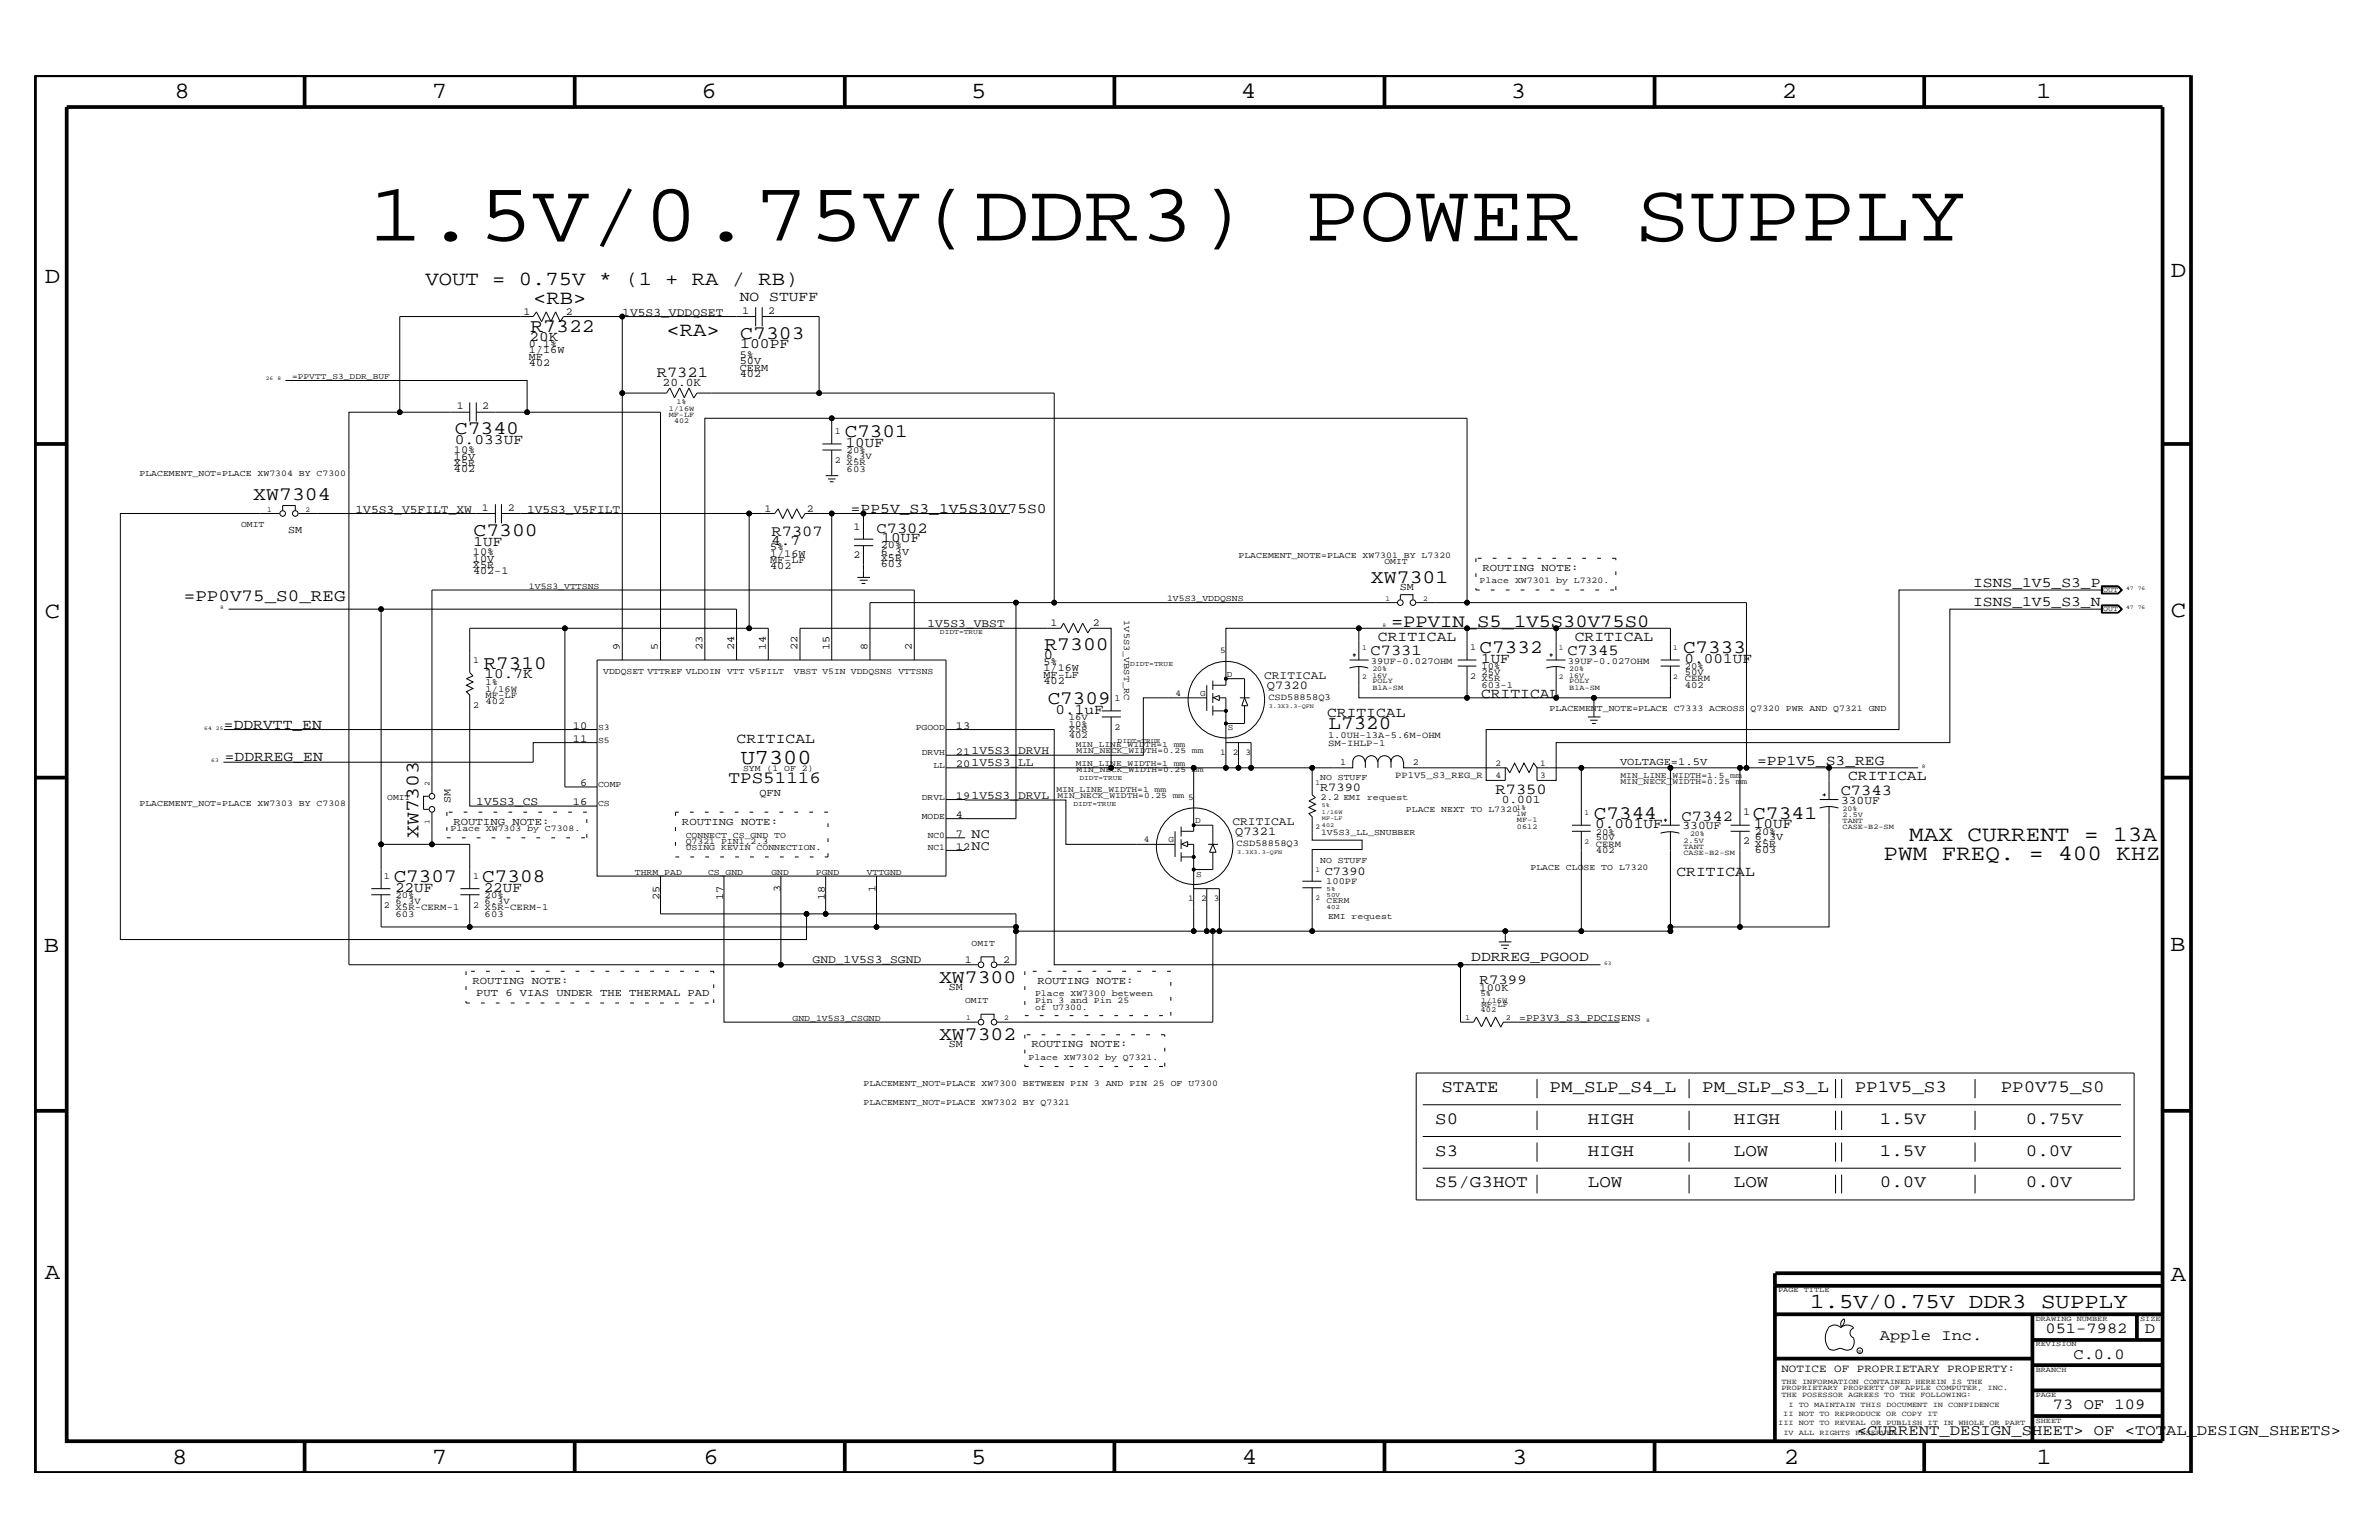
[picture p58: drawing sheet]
<svg xmlns="http://www.w3.org/2000/svg" width="432mm" height="279mm" viewBox="0 0 432 279" stroke-linecap="round" stroke-linejoin="round" font-family="sans-serif">
<defs><g id="words">
<text font-size="15.1" x="66.8" y="43.6">1.5V/0.75V(DDR3) POWER SUPPLY</text>
<g font-size="4.2">
<text x="31.7" y="17.8">8</text>
<text x="78.4" y="17.8">7</text>
<text x="127.3" y="17.8">6</text>
<text x="176.3" y="17.8">5</text>
<text x="225.2" y="17.8">4</text>
<text x="274.2" y="17.8">3</text>
<text x="323.4" y="17.8">2</text>
<text x="369.6" y="17.8">1</text>
<text x="8.1" y="51.3">D</text>
<text x="394" y="50.3">D</text>
<text x="8.1" y="112.1">C</text>
<text x="394" y="111.9">C</text>
<text x="8" y="172.7">B</text>
<text x="393.9" y="172.5">B</text>
<text x="8.1" y="232">A</text>
<text x="394" y="232.4">A</text>
<text x="31.2" y="265.6">8</text>
<text x="78.4" y="265.6">7</text>
<text x="127.7" y="265.6">6</text>
<text x="176.3" y="265.6">5</text>
<text x="225.4" y="265.6">4</text>
<text x="274.5" y="265.6">3</text>
<text x="323.8" y="265.6">2</text>
<text x="369.7" y="265.6">1</text>
</g>
<g font-size="4">
<text x="346.5" y="152.6">MAX CURRENT = 13A</text>
<text x="341.9" y="156.1">PWM FREQ. = 400 KHZ</text>
</g>
<g font-size="3.9">
<text x="134.5" y="138.5">U7300</text>
<text x="328.5" y="237.3">1.5V/0.75V DDR3 SUPPLY</text>
</g>
<g font-size="3.6">
<text x="77.2" y="51.7">VOUT = 0.75V * (1 + RA / RB)</text>
<text x="96.8" y="55.1">&lt;RB&gt;</text>
<text x="121" y="60.9">&lt;RA&gt;</text>
</g>
<g font-size="3.5">
<text x="96.3" y="60.3">R7322</text>
<text x="134.4" y="61.5">C7303</text>
<text x="82.5" y="78.8">C7340</text>
<text x="153.3" y="79.4">C7301</text>
<text x="46" y="90.8">XW7304</text>
<text x="85.9" y="97.2">C7300</text>
<text x="248.8" y="105.8">XW7301</text>
<text x="189.6" y="118">R7300</text>
<text x="268.6" y="118.6">C7332</text>
<text x="305.5" y="118.6">C7333</text>
<text x="87.8" y="121.4">R7310</text>
<text x="190.2" y="127.8">C7309</text>
<text x="241.1" y="132.3">L7320</text>
<text x="289.3" y="148.5">C7344</text>
<text x="318.2" y="148.5">C7341</text>
<text x="75.9" y="152.1" transform="rotate(-90 75.9 152.1)">XW7303</text>
<text x="71.5" y="160">C7307</text>
<text x="87.5" y="160">C7308</text>
<text x="170.4" y="178.4">XW7300</text>
<text x="170.4" y="188.8">XW7302</text>
</g>
<text font-size="3.4" x="252.5" y="113.7">=PPVIN_S5_1V5S30V75S0</text>
<g font-size="3.1">
<text x="33.4" y="109.1">=PP0V75_S0_REG</text>
<text x="132.2" y="142.1">TPS51116</text>
<text x="260.5" y="203.9">S0</text>
<text x="261.6" y="198.1">STATE</text>
<text x="281.3" y="198.1">PM_SLP_S4_L</text>
<text x="288.2" y="203.9">HIGH</text>
<text x="308.9" y="198.1">PM_SLP_S3_L</text>
<text x="314.7" y="203.9">HIGH</text>
<text x="336.6" y="198.1">PP1V5_S3</text>
<text x="341.2" y="203.9">1.5V</text>
<text x="363.1" y="198.1">PP0V75_S0</text>
<text x="367.7" y="203.9">0.75V</text>
<text x="260.5" y="209.7">S3</text>
<text x="288.2" y="209.7">HIGH</text>
<text x="314.7" y="209.7">LOW</text>
<text x="341.2" y="209.7">1.5V</text>
<text x="367.7" y="209.7">0.0V</text>
<text x="260.5" y="215.4">S5/G3HOT</text>
<text x="288.2" y="215.4">LOW</text>
<text x="314.7" y="215.4">LOW</text>
<text x="341.2" y="215.4">0.0V</text>
<text x="367.7" y="215.4">0.0V</text>
</g>
<g font-size="2.8">
<text x="119.2" y="68.4">R7321</text>
<text x="140" y="97.2">R7307</text>
<text x="159.1" y="96.6">C7302</text>
<text x="248.8" y="118.9">C7331</text>
<text x="284.5" y="118.9">C7345</text>
<text x="271.4" y="144">R7350</text>
<text x="305.2" y="148.9">C7342</text>
<text x="334.1" y="144.3">C7343</text>
<text x="341.2" y="243.1">Apple Inc.</text>
<text x="371.3" y="241.9">051-7982</text>
<text x="389.3" y="241.9">D</text>
<text x="376.3" y="246.5">C.0.0</text>
<text x="372.6" y="255.7">73 OF 109</text>
<text x="337.1" y="260.4">&lt;CURRENT_DESIGN_SHEET&gt; OF &lt;TOTAL_DESIGN_SHEETS&gt;</text>
</g>
<g font-size="2.6">
<text x="134.3" y="54.6">NO STUFF</text>
<text x="96.1" y="61.9">20K</text>
<text x="134.4" y="63.2">100PF</text>
<text x="82.5" y="80.5">0.033UF</text>
<text x="153.5" y="81.1">10UF</text>
<text x="154.4" y="93">=PP5V_S3_1V5S30V75S0</text>
<text x="85.9" y="99">1UF</text>
<text x="140" y="98.8">4.7</text>
<text x="160" y="98.4">10UF</text>
<text x="358.1" y="106.5">ISNS_1V5_S3_P</text>
<text x="358.1" y="109.9">ISNS_1V5_S3_N</text>
<text x="189.5" y="119.6">0</text>
<text x="250.1" y="116.3">CRITICAL</text>
<text x="285.8" y="116.3">CRITICAL</text>
<text x="88" y="123">10.7K</text>
<text x="268.8" y="120.3">1UF</text>
<text x="305.7" y="120.3">0.001UF</text>
<text x="191.6" y="129.5">0.1uF</text>
<text x="240.9" y="130.1">CRITICAL</text>
<text x="268.8" y="126.6">CRITICAL</text>
<text x="40.6" y="132.2">=DDRVTT_EN</text>
<text x="133.7" y="134.7">CRITICAL</text>
<text x="40.8" y="138.1">=DDRREG_EN</text>
<text x="318.9" y="138.7">=PP1V5_S3_REG</text>
<text x="335.4" y="141.6">CRITICAL</text>
<text x="289.6" y="150.2">0.001UF</text>
<text x="318.3" y="150.2">10UF</text>
<text x="71.7" y="161.8">22UF</text>
<text x="87.8" y="161.8">22UF</text>
<text x="304.3" y="158.9">CRITICAL</text>
<text x="267" y="174.4">DDRREG_PGOOD</text>
</g>
<g font-size="2.5">
<text x="176.4" y="154.3">NC</text>
<text x="176.4" y="152">NC</text>
<text x="268.6" y="178.6">R7399</text>
</g>
<g font-size="2.2">
<text x="230" y="125">Q7320</text>
<text x="239.6" y="143.5">R7390</text>
<text x="224.2" y="151.5">Q7321</text>
<text x="240.5" y="158.8">C7390</text>
</g>
<g font-size="2.1">
<text x="112.9" y="57.3">1V5S3_VDDQSET</text>
<text x="120.3" y="70">20.0K</text>
<text x="64.5" y="93">1V5S3_V5FILT_XW</text>
<text x="95.7" y="93">1V5S3_V5FILT</text>
<text x="168.3" y="113.7">1V5S3_VBST</text>
<text x="229.4" y="123.1">CRITICAL</text>
<text x="86.4" y="146">1V5S3_CS</text>
<text x="223.7" y="149.7">CRITICAL</text>
<text x="272.6" y="145.7">0.001</text>
<text x="334.2" y="145.9">330UF</text>
<text x="305.4" y="150.5">330UF</text>
<text x="147.5" y="174.8">GND_1V5S3_SGND</text>
</g>
<text font-size="2" x="323.3" y="248.9">NOTICE OF PROPRIETARY PROPERTY:</text>
<g font-size="1.9">
<text x="95" y="57.1">1</text>
<text x="102.7" y="57.1">2</text>
<text x="134.7" y="56.9">1</text>
<text x="139.4" y="56.9">2</text>
<text x="96" y="64.1">1/16W</text>
<text x="96" y="63">0.1%</text>
<text x="96" y="65.3">MF</text>
<text x="134.3" y="65">5%</text>
<text x="96" y="66.5">402</text>
<text x="134.3" y="67.3">CERM</text>
<text x="134.3" y="66.1">50V</text>
<text x="134.3" y="68.4">402</text>
<text x="82.9" y="74.2">1</text>
<text x="87.5" y="74.2">2</text>
<text x="82.4" y="83.4">16V</text>
<text x="82.4" y="82.2">10%</text>
<text x="82.4" y="84.5">X5R</text>
<text x="82.4" y="85.7">402</text>
<text x="87.5" y="92.7">1</text>
<text x="92.2" y="92.7">2</text>
<text x="138.8" y="92.8">1</text>
<text x="146.5" y="92.8">2</text>
<text x="52.3" y="96.6">SM</text>
<text x="85.9" y="101.9">10V</text>
<text x="85.9" y="100.7">10%</text>
<text x="139.8" y="101">1/16W</text>
<text x="139.8" y="99.9">5%</text>
<text x="154.9" y="96.1">1</text>
<text x="154.9" y="101.3">2</text>
<text x="159.9" y="100.6">6.3V</text>
<text x="159.9" y="99.5">20%</text>
<text x="159.9" y="101.7">X5R</text>
<text x="85.9" y="103">X5R</text>
<text x="85.9" y="104.2">402-1</text>
<text x="139.8" y="102.2">MF-LF</text>
<text x="139.8" y="103.3">402</text>
<text x="159.9" y="102.9">603</text>
<text x="254.1" y="107">SM</text>
<text x="269.1" y="103.6">ROUTING NOTE:</text>
<text x="190.7" y="113.6">1</text>
<text x="198.4" y="113.6">2</text>
<text x="112.5" y="118" transform="rotate(-90 112.5 118)">9</text>
<text x="119.4" y="118" transform="rotate(-90 119.4 118)">5</text>
<text x="127.5" y="118" transform="rotate(-90 127.5 118)">23</text>
<text x="133.3" y="118" transform="rotate(-90 133.3 118)">24</text>
<text x="139" y="118" transform="rotate(-90 139 118)">14</text>
<text x="144.8" y="118" transform="rotate(-90 144.8 118)">22</text>
<text x="150.5" y="118" transform="rotate(-90 150.5 118)">15</text>
<text x="157.5" y="118" transform="rotate(-90 157.5 118)">8</text>
<text x="165.5" y="118" transform="rotate(-90 165.5 118)">2</text>
<text x="189.4" y="121.8">1/16W</text>
<text x="189.4" y="120.7">5%</text>
<text x="189.4" y="124.1">402</text>
<text x="189.4" y="123">MF-LF</text>
<text x="104" y="132.3">10</text>
<text x="104" y="134.6">11</text>
<text x="173.5" y="136.9">211V5S3_DRVH</text>
<text x="173.5" y="132.3">13</text>
<text x="105.3" y="142.7">6</text>
<text x="173.5" y="139.2">201V5S3_LL</text>
<text x="294" y="138.9">VOLTAGE=1.5V</text>
<text x="81.8" y="145.7" transform="rotate(-90 81.8 145.7)">SM</text>
<text x="82.3" y="149.7">ROUTING NOTE:</text>
<text x="104" y="146.1">16</text>
<text x="123.8" y="149.7">ROUTING NOTE:</text>
<text x="137.8" y="144.4">QFN</text>
<text x="173.5" y="145">191V5S3_DRVL</text>
<text x="173.5" y="148.4">4</text>
<text x="316.4" y="147.9">1</text>
<text x="173.5" y="151.9">7</text>
<text x="173.5" y="154.2">12</text>
<text x="316.4" y="153.2">2 X5R</text>
<text x="318.5" y="152.4">6.3V</text>
<text x="318.5" y="154.8">603</text>
<text x="318.5" y="151.4">20%</text>
<text x="141.6" y="161.9" transform="rotate(-90 141.6 161.9)">3</text>
<text x="158.9" y="161.9" transform="rotate(-90 158.9 161.9)">1</text>
<text x="119.7" y="163.3" transform="rotate(-90 119.7 163.3)">25</text>
<text x="131.2" y="163.3" transform="rotate(-90 131.2 163.3)">17</text>
<text x="149.7" y="163.3" transform="rotate(-90 149.7 163.3)">18</text>
<text x="85.8" y="178.5">ROUTING NOTE:</text>
<text x="172.2" y="179.7">SM</text>
<text x="175.1" y="174.7">1</text>
<text x="182.1" y="174.7">2</text>
<text x="188.3" y="178.5">ROUTING NOTE:</text>
<text x="268.6" y="179.8">100K</text>
<text x="86.4" y="180.8">PUT 6 VIAS UNDER THE THERMAL PAD</text>
<text x="275.8" y="185.2">=PP3V3_S3_PDCISENS</text>
<text x="172.2" y="190">SM</text>
<text x="187.2" y="190">ROUTING NOTE:</text>
</g>
<g font-size="1.7">
<text x="151.6" y="78.8">1</text>
<text x="153.7" y="83.3">6.3V</text>
<text x="153.7" y="82.2">20%</text>
<text x="151.6" y="84">2 X5R</text>
<text x="153.7" y="85.6">603</text>
<text x="266.9" y="118">1</text>
<text x="85.9" y="120.3">1</text>
<text x="88.1" y="125.5">1/16W</text>
<text x="88.1" y="124.3">1%</text>
<text x="248.8" y="120.5">39UF-0.027OHM</text>
<text x="266.9" y="123.1">2</text>
<text x="268.9" y="124.8">603-1</text>
<text x="268.9" y="122.5">25V</text>
<text x="268.9" y="123.6">X5R</text>
<text x="268.9" y="121.4">10%</text>
<text x="284.6" y="120.5">39UF-0.027OHM</text>
<text x="305.8" y="122.5">50V</text>
<text x="305.8" y="121.4">20%</text>
<text x="305.8" y="124.8">402</text>
<text x="305.8" y="123.6">CERM</text>
<text x="85.9" y="128.4">2</text>
<text x="88.1" y="127.8">402</text>
<text x="88.1" y="126.6">MF-LF</text>
<text x="194" y="131.9">10%</text>
<text x="194" y="130.6">16V</text>
<text x="202.3" y="127.2">1</text>
<text x="230.2" y="126.9">CSD58858Q3</text>
<text x="194" y="134">402</text>
<text x="194" y="132.9">X5R</text>
<text x="202.3" y="132.4">2</text>
<text x="241" y="135.4">SM-IHLP-1</text>
<text x="241" y="133.9">1.0UH-13A-5.6M-OHM</text>
<text x="243.2" y="138.7">1</text>
<text x="253.2" y="141.1">PP1V5_S3_REG_R</text>
<text x="256.5" y="138.7">2</text>
<text x="239.7" y="145.2">2.2 EMI request</text>
<text x="224.5" y="153.5">CSD58858Q3</text>
<text x="289.6" y="151.4">20%</text>
<text x="289.6" y="152.4">50V</text>
<text x="289.6" y="153.6">CERM</text>
<text x="289.6" y="154.8">402</text>
<text x="69.7" y="159.5">1</text>
<text x="85.9" y="159.5">1</text>
<text x="240.7" y="160.5">100PF</text>
<text x="69.7" y="164.7">2 X5R-CERM-1</text>
<text x="71.8" y="163.9">6.3V</text>
<text x="71.8" y="166.3">603</text>
<text x="71.8" y="162.9">20%</text>
<text x="85.9" y="164.7">2 X5R-CERM-1</text>
<text x="88" y="166.3">603</text>
<text x="88" y="162.9">20%</text>
<text x="88" y="163.9">6.3V</text>
</g>
<g font-size="1.6">
<text x="25.3" y="86.3">PLACEMENT_NOT=PLACE XW7304 BY C7300</text>
<text x="43.8" y="95.5">OMIT</text>
<text x="224.8" y="101.3">PLACEMENT_NOTE=PLACE XW7301 BY L7320</text>
<text x="96" y="106.8">1V5S3_VTTSNS</text>
<text x="251.3" y="102.4">OMIT</text>
<text x="268.6" y="105.9">Place XW7301 by L7320.</text>
<text x="204" y="112.6" transform="rotate(90 204 112.6)">1V5S3_VBST_RC</text>
<text x="211.8" y="109.1">1V5S3_VDDQSNS</text>
<text x="221.5" y="118.6">5</text>
<text x="109.5" y="122.3">VDDQSET VTTREF VLDOIN</text>
<text x="132" y="122.3">VTT V5FILT</text>
<text x="144.1" y="122.3">VBST V5IN VDDQSNS</text>
<text x="163.1" y="122.3">VTTSNS</text>
<text x="222.7" y="122.8">D</text>
<text x="213.4" y="126.3">4</text>
<text x="217.8" y="126.3">G</text>
<text x="281.3" y="129">PLACEMENT_NOTE=PLACE C7333 ACROSS Q7320 PWR AND Q7321 GND</text>
<text x="108.5" y="132.4">S3</text>
<text x="108.5" y="134.7">S5</text>
<text x="166.2" y="132.4">PGOOD</text>
<text x="167.3" y="137">DRVH</text>
<text x="221.5" y="137">1</text>
<text x="222.8" y="132.5">S</text>
<text x="223.8" y="137">2</text>
<text x="226.1" y="137">3</text>
<text x="108.5" y="142.8">COMP</text>
<text x="134.9" y="139.9">SYM (1 OF 2)</text>
<text x="169.4" y="139.3">LL</text>
<text x="239.6" y="141.6">NO STUFF</text>
<text x="271.4" y="139">2</text>
<text x="271.4" y="141.2">4</text>
<text x="279.6" y="139">1</text>
<text x="279.6" y="141.2">3</text>
<text x="25.3" y="146.2">PLACEMENT_NOT=PLACE XW7303 BY C7308</text>
<text x="70.3" y="145.1">OMIT</text>
<text x="108.5" y="146.2">CS</text>
<text x="167.3" y="148.5">MODE</text>
<text x="167.3" y="145.1">DRVL</text>
<text x="216.9" y="149.4">D</text>
<text x="255.2" y="147.3">PLACE NEXT TO L7320</text>
<text x="81.8" y="150.8">Place XW7303 by C7308.</text>
<text x="124.5" y="152">CONNECT CS_GND TO</text>
<text x="124.5" y="153.2">Q7321 PIN1,2.3</text>
<text x="124.5" y="154.3">USING KEVIN CONNECTION.</text>
<text x="168.4" y="154.3">NC1</text>
<text x="168.4" y="152">NC0</text>
<text x="207.6" y="152.8">4</text>
<text x="212.1" y="152.8">G</text>
<text x="239.8" y="151.4">1V5S3_LL_SNUBBER</text>
<text x="115.2" y="158.7">THRM_PAD</text>
<text x="128.5" y="158.7">CS_GND</text>
<text x="140" y="158.7">GND</text>
<text x="148.1" y="158.7">PGND</text>
<text x="157.3" y="158.7">VTTGND</text>
<text x="217.1" y="159">S</text>
<text x="239.6" y="156.6">NO STUFF</text>
<text x="277.8" y="157.8">PLACE CLOSE TO L7320</text>
<text x="215.6" y="163.5">1</text>
<text x="218" y="163.5">2</text>
<text x="220.3" y="163.5">3</text>
<text x="241" y="166.8">EMI request</text>
<text x="176.4" y="171.6">OMIT</text>
<text x="143.8" y="185.2">GND_1V5S3_CSGND</text>
<text x="175.2" y="182">OMIT</text>
<text x="187.9" y="183.2">of U7300.</text>
<text x="187.9" y="180.8">Place XW7300 between</text>
<text x="187.9" y="182">Pin 3 and Pin 25</text>
<text x="156.7" y="197">PLACEMENT_NOT=PLACE XW7300 BETWEEN PIN 3 AND PIN 25 OF U7300</text>
<text x="186.7" y="192.3">Place XW7302 by Q7321.</text>
<text x="156.7" y="200.4">PLACEMENT_NOT=PLACE XW7302 BY Q7321</text>
</g>
<g font-size="1.5">
<text x="53" y="68.8">=PPVTT_S3_DDR_BUF</text>
<text x="195.2" y="135.5">MIN_LINE_WIDTH=1 mm</text>
<text x="195.4" y="136.7">MIN_NECK_WIDTH=0.25 mm</text>
<text x="191.8" y="143.6">MIN_LINE_WIDTH=1 mm</text>
<text x="195.2" y="139">MIN_LINE_WIDTH=1 mm</text>
<text x="195.4" y="140.2">MIN_NECK_WIDTH=0.25 mm</text>
<text x="294.1" y="142.2">MIN_NECK_WIDTH=0.25 mm</text>
<text x="294.1" y="141.1">MIN_LINE_WIDTH=1.5 mm</text>
<text x="191.9" y="144.8">MIN_NECK_WIDTH=0.25 mm 5</text>
<text x="240.8" y="163.9">CERM</text>
</g>
<g font-size="1.4">
<text x="121.4" y="75.7">MF-LF</text>
<text x="121.4" y="74.5">1/16W</text>
<text x="122.3" y="76.8">402</text>
<text x="122.8" y="73.3">1%</text>
<text x="48.5" y="92.8">1</text>
<text x="55.5" y="92.8">2</text>
<text x="381.8" y="107.4">OUT</text>
<text x="251.5" y="109">1</text>
<text x="258.3" y="109">2</text>
<text x="381.8" y="110.9">OUT</text>
<text x="247.2" y="118">1</text>
<text x="283" y="118">1</text>
<text x="303.7" y="118">1</text>
<text x="247.2" y="123.1">2</text>
<text x="249.1" y="121.8">20%</text>
<text x="249.1" y="123">16V</text>
<text x="249.1" y="124">POLY</text>
<text x="249.1" y="125.2">B1A-SM</text>
<text x="283" y="123.1">2</text>
<text x="284.8" y="123">16V</text>
<text x="284.8" y="121.8">20%</text>
<text x="284.8" y="124">POLY</text>
<text x="284.8" y="125.2">B1A-SM</text>
<text x="303.7" y="123.1">2</text>
<text x="78" y="142.6" transform="rotate(-90 78 142.6)">2</text>
<text x="238.8" y="142.4">1</text>
<text x="78" y="149.5" transform="rotate(-90 78 149.5)">1</text>
<text x="275.2" y="148.1">1W</text>
<text x="275.2" y="146.9">1%</text>
<text x="275.3" y="149.2">MF-1</text>
<text x="287.6" y="147.9">1</text>
<text x="334.4" y="147.2">20%</text>
<text x="334.4" y="149.4">TANT</text>
<text x="334.4" y="148.3">2.5V</text>
<text x="238.8" y="150.5">2</text>
<text x="275.3" y="150.4">0612</text>
<text x="287.6" y="153.2">2</text>
<text x="305.6" y="152.9">2.5V</text>
<text x="305.6" y="154">TANT</text>
<text x="305.6" y="155.1">CASE-B2-SM</text>
<text x="306.7" y="151.8">20%</text>
<text x="334.4" y="150.5">CASE-B2-SM</text>
<text x="238.8" y="158.2">1</text>
<text x="238.8" y="163.4">2</text>
<text x="175.3" y="185.1">1</text>
<text x="182.3" y="185.1">2</text>
<text x="265.9" y="185.1">1</text>
<text x="268.7" y="183.7">402</text>
<text x="268.7" y="180.8">5%</text>
<text x="268.8" y="181.9">1/16W</text>
<text x="268.9" y="182.7">MF-LF</text>
<text x="273.3" y="185.1">2</text>
<text x="322.7" y="234.4">PAGE TITLE</text>
<text x="369.5" y="239.6">DRAWING NUMBER</text>
<text x="388.5" y="239.6">SIZE</text>
<text x="369.5" y="244.2">REVISION</text>
<text x="323.3" y="251.1">THE INFORMATION CONTAINED HEREIN IS THE</text>
<text x="369.5" y="248.9">BRANCH</text>
<text x="323.3" y="253.4">THE POSESSOR AGREES TO THE FOLLOWING:</text>
<text x="323.3" y="252.3">PROPRIETARY PROPERTY OF APPLE COMPUTER, INC.</text>
<text x="323.7" y="256.9">II NOT TO REPRODUCE OR COPY IT</text>
<text x="324.6" y="255.2">I TO MAINTAIN THIS DOCUMENT IN CONFIDENCE</text>
<text x="369.5" y="253.4">PAGE</text>
<text x="322.7" y="258.6">III NOT TO REVEAL OR PUBLISH IT IN WHOLE OR PART</text>
<text x="323.7" y="260.4">IV ALL RIGHTS RESERVED</text>
<text x="369.5" y="258.1">SHEET</text>
</g>
<g font-size="1.3">
<text x="170.6" y="115.1">DIDT=TRUE</text>
<text x="205.1" y="120.8">DIDT=TRUE</text>
<text x="202.9" y="134.7">DIDT=TRUE</text>
<text x="195.9" y="141.6">DIDT=TRUE</text>
<text x="194.8" y="146.2">DIDT=TRUE</text>
</g>
<g font-size="1.2">
<text x="240.8" y="161.7">5%</text>
<text x="240.8" y="165">402</text>
<text x="240.8" y="162.7">50V</text>
</g>
<g font-size="1.1">
<text x="230.3" y="128.5">3.3X3.3-QFN</text>
<text x="239.9" y="150">402</text>
<text x="239.9" y="147.6">1/16W</text>
<text x="239.9" y="148.8">MF-LF</text>
<text x="239.9" y="146.5">5%</text>
<text x="224.5" y="155">3.3X3.3-QFN</text>
</g>
<g font-size="1">
<text x="48.3" y="69">26</text>
<text x="50.4" y="69">8</text>
<text x="385.9" y="107">47</text>
<text x="388" y="107">76</text>
<text x="40" y="110.5">8</text>
<text x="251" y="113.7">8</text>
<text x="385.9" y="110.5">47</text>
<text x="388" y="110.5">76</text>
<text x="37.1" y="132.4">64</text>
<text x="39.2" y="132.4">25</text>
<text x="38.4" y="138.3">63</text>
<text x="348.8" y="139.3">8</text>
<text x="291.2" y="175">63</text>
<text x="298.8" y="185.4">8</text>
</g>
<text font-size=".9" x="337.3" y="245.4">R</text>
</g></defs>
<g fill="none" stroke="#000" stroke-width=".18">
<path d="M112.9 57.4v13.9M137.2 57.4h-34.9l-.6 1-.9-1.8-.8 1.8-.9-1.8-.8 1.8-.9-1.8-.6 .8h-24.2v17.4M137.2 55.7v3.5M138.3 57.4h10.4v13.9M138.3 55.7v3.5M51.8 69h43.9v5.8h-9.3M85.3 74.8h-22v100.2h78.4M85.3 73v3.5M86.4 73v3.5M95.7 74.8h24.2v44.9M125.9 72.2l-.8-1.8-.9 1.8-.8-1.8-1 1.8-.8-1.8-.6 .9h-8.1v48.4M125.9 72.2l.6-.9h64.8v38"/>
<path d="M151 75.9h115.3v33.4h-9.3M50.7 93.2h-28.9v77.3h124.6v-4.7h-26.5v-6.9M51.3 92.7v-1h2.3v1M54.2 93.2h35.7M89.9 91.5v3.4M91 93.2h45M91 91.5v3.4M149.3 81.6h3.4M149.3 80.5h3.4M149.9 86.3h2.2M150.3 86.9h1.3M150.6 87.4h.7"/>
<path d="M151 80.5v-4.6h-23.1v43.8M151 81.6v4.7M151 93.2h32.3M155 99h3.5M155 97.8h3.5M156.7 93.2v4.6M156.7 99v5.8M41.5 110.5h92.2v9.2M69.2 110.5v50.7M102.5 114h36.9v5.7M108.4 119.7h63.3v39.2h-63.3zM136 114v-20.8h4.6l.6-.9 .9 1.8 .8-1.8 .9 1.8 .8-1.8 .9 1.8 .6-.9h4.9v26.5"/>
<path d="M145.2 119.7v-5.7h47.3l.5-.9 1 1.7 .8-1.7 .9 1.7 .8-1.7 .9 1.7 .6-.8h3.7v15M155.6 104.8h2.3M156 105.3h1.5M156.4 105.9h.7M157.9 119.7v-10.4h26.5v39.2h-12.7M165.9 119.7v-12.7h-87.5v37M184.4 109.3h69.2M244.9 119.7h3.5M245.5 118.8h.6M245.8 118.6v.6M246.6 114h-24.1v10.3h-2.4M254.2 108.7v-.8h2.3v.8"/>
<path d="M264.6 119.7h3.4M266.3 114h-19.7v5.7M266.3 109.3h50.7v30M280.7 119.7h3.4M281.3 118.8h.6M281.5 118.6v.6M282.4 119.7v-5.7h20.8v5.7M282.4 114h-16.1v5.7M301.4 119.7h3.5M381.4 106.3h3.1l.7 .7-.7 .7h-3.1zM381.4 109.8h3.1l.7 .7-.7 .7h-3.1zM381.4 106.4h3.1l.6 .6-.6 .7"/>
<path d="M381.4 109.8h3.1M381.5 109.8v1.3h3M381.6 107h-36.9v25.4h-75v9.2h3.5v-2.3M381.6 110.5h-27.7v24.2h-71.5v6.9h-3.4v-2.3M381.6 106.5v1.1M381.6 111.1v-1.2h2.9l.5 .6-.5 .6M384.5 106.5h-3v1.1h3M384.5 106.5l.6 .5-.6 .6M384.5 106.5l.5 .5-.5 .6M384.5 109.8l.6 .7-.6 .7M384.5 109.8l.6 .7-.6 .6M40.6 132.4h67.8"/>
<path d="M108.4 134.7h-11.6v3.6h-56.2M171.7 132.4h19.6v42.6h73.8v10.4h2.4l.5-.9 .9 1.8 .8-1.8 .9 1.8 .8-1.8 1 1.8M171.7 139.3h30M200 130.1h3.5M200 129h3.5M201.7 130.1v9.2h15M219 126.6h-11.5v10.4h-35.8M219 124.3v4.7M220.1 129h2.4M220.1 126.6l1.2-.4v.9l-1-.5M220.1 123.5v1.7M220.1 125.8v1.7"/>
<path d="M220.1 128v1.8M221.3 126.6h1.2v12.7M222.5 134.7h4.6v4.6h11.1M222.5 139.3h-5.8v11.5h-2.3M222.5 139.3h2.3M222.5 123.1h3.4v3.5M224.8 134.7v4.6h2.3M225 126.6h1.8M225.9 128v3.3h-3.4M225.9 126.6l.6 1.4h-1.1zM244.9 121.2a5.5 5.5 0 0 1 3.4 0M245.5 138.1v1.2h-7.3v4.9l.6 .5-1.2 .6 1.2 .6-1.2 .6 1.2 .6-1.2 .5 .6 .6v4.2h9v1.7h-9v5.8"/>
<path d="M245.5 138.2a1.1 1.1 0 0 1 1.1-1.1 1.1 1.1 0 0 1 1.1 1.1M246.6 120.8v5.8h19.7M247.8 138.2a1.1 1.1 0 0 1 1.1-1.1 1.1 1.1 0 0 1 1.1 1.1M247.8 138.1v1.2M250.1 138.2a1.19 1.19 0 0 1 1.2-1.1 1.19 1.19 0 0 1 1.2 1.1 1.1 1.1 0 0 1 1.1-1.1 1.1 1.1 0 0 1 1.1 1.1M250.1 138.1v1.2M252.5 138.1v1.2M254.8 138.1v1.2h18.7l.6 .9M264.6 120.8h3.4M266.3 120.8v5.8h16.1M280.7 121.2a5.5 5.5 0 0 1 3.4 0M282.4 120.8v5.8h20.8v-5.8"/>
<path d="M287 139.3v10.4M288.2 130.1h2.3M288.6 130.7h1.4M289 131.3h.6M289.3 126.6v3.5M301.4 120.8h3.5M303.2 139.3h-24.2l-.6-.8-.9 1.7-.9-1.7-.8 1.7-.9-1.7-.8 1.7M315.8 139.3h-12.6v10.4M315.8 139.3h16.2M315.8 139.3v10.4M348.1 139.3h-16.1v5.8M69.2 153.2h16.1v8"/>
<path d="M77.8 144.5h-.9v2.3h.9M78.4 147.3v5.9M108.4 142.8h-5.9v-28.8h-17.2v8l.6 .6-1.2 .5 1.2 .6-1.2 .6 1.2 .6-1.2 .6 .6 .6v20.1h23.1M131.4 158.9v26.5h46.1M141.7 158.9v16.1h35.8M149.9 158.9v6.9h34.5v2.4h-25.3v-9.3M171.7 145.1h21.8v8.1h19.8M171.7 152h3.5M171.7 154.3h3.5M213.3 150.8v4.7M214.4 153.2l1.2-.5v.9l-1.1-.4M214.4 150v1.8"/>
<path d="M214.4 152.3v1.7M214.4 154.6v1.7M214.4 155.5h2.3M215.6 153.2h1.1v15.7h2.3M216.7 149.7h3.4v3.5M219.3 153.2h1.8M220.1 154.6v3.2h-3.4M220.1 153.2l.6 1.4h-1.2zM236.4 159.9h3.5M285.3 149.7h3.4M285.3 150.8h3.4M287 150.8v18.1h-48.8v-7.8"/>
<path d="M301.4 151.2a5.5 5.5 0 0 1 3.4 0M301.4 149.7h3.5M302 148.8h.6M302.3 148.5v.6M303.2 150.8v17.4h12.6v-17.4M314.1 149.7h3.5M314.1 150.8h3.5M330.3 146.6a5.5 5.5 0 0 1 3.4 0M330.3 145.1h3.4M330.8 144.2h.6M331.1 144v.5M332 146.2v22h-16.2"/>
<path d="M67.4 162.3h3.5M67.4 161.2h3.5M69.2 162.3v5.9h16.1M83.6 162.3h3.4M83.6 161.2h3.4M85.3 162.3v5.9h73.8M146.4 165.8h3.5M178.1 174.4v-.8h2.3v.8M184.4 168.2v.7h32.3M184.4 168.9v6.1h-3.5M216.7 161.2h4.6v7.7h16.9M219 161.2v7.7h2.3"/>
<path d="M220.1 168.8v16.6h-39.2M236.4 161.1h3.5M265.1 175h25.4M272 170.9h2.3M272.5 171.5h1.4M272.9 172.1h.7M273.2 168.9v2M287 168.9h16.2M303.2 168.2v.8M178.1 184.9v-.9h2.3v.9M257 194.7h130.4v23h-130.4zM279 195.8v3.4"/>
<path d="M294 185.4h-21.1l-.5 1M306.6 195.8v3.4M333.2 195.8v3.4M334.3 195.8v3.4M358.5 195.8v3.4M258.2 200.4h126.8M258.2 206.2h126.8M258.2 211.9h126.8M279 201.5v3.5M279 207.3v3.5M279 213.1v3.4M306.6 201.5v3.5"/>
<path d="M306.6 207.3v3.5M306.6 213.1v3.4M333.2 201.5v3.5M333.2 207.3v3.5M333.2 213.1v3.4M334.3 201.5v3.5M334.3 207.3v3.5M334.3 213.1v3.4M358.5 201.5v3.5M358.5 207.3v3.5M358.5 213.1v3.4M334.7 239.3l.1 .3a1.19 1.19 0 0 1-.6 1.1"/>
<path d="M334.8 239.3a1.02 1.02 0 0 0-.6 1.3M331.8 240.9a1.61 1.61 0 0 1 2.4 0M331.9 241a3.1 3.1 0 0 0 .2 3.9M332.1 244.8l.6 .2 .7-.2M333.4 244.9l.6-.3 .7 .3M334.1 240.9a1.61 1.61 0 0 1 2.3 0M334.6 244.8l.7 .2 .6-.2M336.4 242.8l.2 .6a1.95 1.95 0 0 1-.6 1.4M336.5 240.9a.93 .93 0 0 0-.7 .9 .93 .93 0 0 0 .7 .9"/>
<circle cx="112.9" cy="57.4" r=".42"/>
<circle cx="72.6" cy="74.8" r=".42"/>
<circle cx="95.7" cy="74.8" r=".42"/>
<circle cx="112.9" cy="71.3" r=".42"/>
<circle cx="148.7" cy="71.3" r=".42"/>
<circle cx="151" cy="75.9" r=".42"/>
<circle cx="51.3" cy="93.2" r=".51"/>
<circle cx="53.6" cy="93.2" r=".51"/>
<circle cx="136" cy="93.2" r=".42"/>
<circle cx="151" cy="93.2" r=".42"/>
<circle cx="156.7" cy="93.2" r=".42"/>
<circle cx="69.2" cy="110.5" r=".42"/>
<circle cx="102.5" cy="114" r=".42"/>
<circle cx="136" cy="114" r=".42"/>
<circle cx="184.4" cy="109.3" r=".42"/>
<circle cx="191.3" cy="109.3" r=".42"/>
<circle cx="246.6" cy="114" r=".42"/>
<circle cx="254.2" cy="109.3" r=".51"/>
<circle cx="256.5" cy="109.3" r=".51"/>
<circle cx="266.3" cy="109.3" r=".42"/>
<circle cx="266.3" cy="114" r=".42"/>
<circle cx="282.4" cy="114" r=".42"/>
<circle cx="201.7" cy="139.3" r=".42"/>
<circle cx="216.7" cy="139.3" r=".42"/>
<circle cx="222.5" cy="139.3" r=".42"/>
<circle cx="222.5" cy="129" r=".25"/>
<circle cx="222.5" cy="131.3" r=".25"/>
<circle cx="222.5" cy="123.1" r=".25"/>
<circle cx="222.6" cy="126.9" r="6.9"/>
<circle cx="224.8" cy="139.3" r=".42"/>
<circle cx="227.1" cy="139.3" r=".42"/>
<circle cx="238.2" cy="139.3" r=".42"/>
<circle cx="266.3" cy="126.6" r=".42"/>
<circle cx="282.4" cy="126.6" r=".42"/>
<circle cx="287" cy="139.3" r=".42"/>
<circle cx="289.3" cy="126.6" r=".42"/>
<circle cx="303.2" cy="139.3" r=".42"/>
<circle cx="315.8" cy="139.3" r=".42"/>
<circle cx="317" cy="139.3" r=".42"/>
<circle cx="332" cy="139.3" r=".42"/>
<circle cx="69.2" cy="153.2" r=".42"/>
<circle cx="78.4" cy="153.2" r=".42"/>
<circle cx="78.4" cy="146.8" r=".51"/>
<circle cx="78.4" cy="144.5" r=".51"/>
<circle cx="216.7" cy="155.5" r=".25"/>
<circle cx="216.7" cy="149.7" r=".25"/>
<circle cx="216.7" cy="157.8" r=".25"/>
<circle cx="216.8" cy="153.5" r="6.9"/>
<circle cx="85.3" cy="168.2" r=".42"/>
<circle cx="141.7" cy="175" r=".42"/>
<circle cx="146.4" cy="165.8" r=".42"/>
<circle cx="149.9" cy="165.8" r=".42"/>
<circle cx="159.1" cy="168.2" r=".42"/>
<circle cx="178.1" cy="175" r=".51"/>
<circle cx="180.4" cy="175" r=".51"/>
<circle cx="184.4" cy="168.2" r=".42"/>
<circle cx="184.4" cy="168.9" r=".42"/>
<circle cx="216.7" cy="168.9" r=".42"/>
<circle cx="219" cy="168.9" r=".42"/>
<circle cx="220.1" cy="168.9" r=".42"/>
<circle cx="221.3" cy="168.9" r=".42"/>
<circle cx="238.2" cy="168.9" r=".42"/>
<circle cx="265.1" cy="175" r=".42"/>
<circle cx="273.2" cy="168.9" r=".42"/>
<circle cx="287" cy="168.9" r=".42"/>
<circle cx="303.2" cy="168.9" r=".42"/>
<circle cx="303.2" cy="168.2" r=".42"/>
<circle cx="315.8" cy="168.2" r=".42"/>
<circle cx="178.1" cy="185.4" r=".51"/>
<circle cx="180.4" cy="185.4" r=".51"/>
<circle cx="337.6" cy="245.1" r=".51"/>
</g>
<g fill="#000">
<circle cx="112.9" cy="57.4" r=".42"/>
<circle cx="72.6" cy="74.8" r=".42"/>
<circle cx="95.7" cy="74.8" r=".42"/>
<circle cx="112.9" cy="71.3" r=".42"/>
<circle cx="148.7" cy="71.3" r=".42"/>
<circle cx="151" cy="75.9" r=".42"/>
<circle cx="136" cy="93.2" r=".42"/>
<circle cx="151" cy="93.2" r=".42"/>
<circle cx="156.7" cy="93.2" r=".42"/>
<circle cx="69.2" cy="110.5" r=".42"/>
<circle cx="102.5" cy="114" r=".42"/>
<circle cx="136" cy="114" r=".42"/>
<circle cx="184.4" cy="109.3" r=".42"/>
<circle cx="191.3" cy="109.3" r=".42"/>
<circle cx="246.6" cy="114" r=".42"/>
<circle cx="266.3" cy="109.3" r=".42"/>
<circle cx="266.3" cy="114" r=".42"/>
<circle cx="282.4" cy="114" r=".42"/>
<circle cx="201.7" cy="139.3" r=".42"/>
<circle cx="216.7" cy="139.3" r=".42"/>
<circle cx="222.5" cy="139.3" r=".42"/>
<circle cx="222.5" cy="129" r=".25"/>
<circle cx="222.5" cy="131.3" r=".25"/>
<circle cx="222.5" cy="123.1" r=".25"/>
<circle cx="224.8" cy="139.3" r=".42"/>
<circle cx="227.1" cy="139.3" r=".42"/>
<circle cx="238.2" cy="139.3" r=".42"/>
<circle cx="266.3" cy="126.6" r=".42"/>
<circle cx="282.4" cy="126.6" r=".42"/>
<circle cx="287" cy="139.3" r=".42"/>
<circle cx="289.3" cy="126.6" r=".42"/>
<circle cx="303.2" cy="139.3" r=".42"/>
<circle cx="315.8" cy="139.3" r=".42"/>
<circle cx="317" cy="139.3" r=".42"/>
<circle cx="332" cy="139.3" r=".42"/>
<circle cx="69.2" cy="153.2" r=".42"/>
<circle cx="78.4" cy="153.2" r=".42"/>
<circle cx="216.7" cy="155.5" r=".25"/>
<circle cx="216.7" cy="149.7" r=".25"/>
<circle cx="216.7" cy="157.8" r=".25"/>
<circle cx="85.3" cy="168.2" r=".42"/>
<circle cx="141.7" cy="175" r=".42"/>
<circle cx="146.4" cy="165.8" r=".42"/>
<circle cx="149.9" cy="165.8" r=".42"/>
<circle cx="159.1" cy="168.2" r=".42"/>
<circle cx="184.4" cy="168.2" r=".42"/>
<circle cx="184.4" cy="168.9" r=".42"/>
<circle cx="216.7" cy="168.9" r=".42"/>
<circle cx="219" cy="168.9" r=".42"/>
<circle cx="220.1" cy="168.9" r=".42"/>
<circle cx="221.3" cy="168.9" r=".42"/>
<circle cx="238.2" cy="168.9" r=".42"/>
<circle cx="265.1" cy="175" r=".42"/>
<circle cx="273.2" cy="168.9" r=".42"/>
<circle cx="287" cy="168.9" r=".42"/>
<circle cx="303.2" cy="168.9" r=".42"/>
<circle cx="303.2" cy="168.2" r=".42"/>
<circle cx="315.8" cy="168.2" r=".42"/>
</g>
<g fill="none" stroke="#000" stroke-width=".68" stroke-linecap="butt">
<path d="M6.4 13.7h391.3v253.5h-391.3zM12.1 19.4h380.4v242.1h-380.4zM55.3 13.7v5.7M104.3 13.7v5.7M153.3 13.7v5.7M202.3 13.7v5.7M251.3 13.7v5.7M300.3 13.7v5.7M349.3 13.7v5.7M6.4 80.5h5.7M392.5 80.5h5.2M6.4 141.1h5.7"/>
<path d="M392.5 141.1h5.2M6.4 201.5h5.7M392.5 201.5h5.2M322.2 231v30.5M322.2 233.3h70.3M322.2 238.4h70.3M322.2 231h70.3M368.9 238.4v23.1M387.9 238.4v4.7M322.2 246.5h46.7M368.9 256.9h23.6M368.9 252.3h23.6"/>
<path d="M368.9 247.7h23.6M368.9 243.1h23.6M55.3 261.5v5.7M104.3 261.5v5.7M153.3 261.5v5.7M202.3 261.7v5.5M251.3 261.5v5.7M300.3 261.5v5.7M349.3 261.5v5.7"/>
</g>
<g fill="none" stroke="#000" stroke-width=".18" stroke-dasharray=".7 2" stroke-linecap="butt">
<path d="M267.9 107h25.4M267.9 101.3v5.7M293.3 101.3h-25.4M293.3 107v-5.7M81.1 152h25.4M81.1 147.3v4.7M106.5 147.3h-25.4M106.5 152v-4.7M122.6 155.5h27.7M122.6 147.3v8.2M150.3 147.3h-27.7M150.3 155.5v-8.2"/>
<path d="M84.6 176.2v5.8M129.5 176.2h-44.9M186 176.2v8.1M212.5 176.2h-26.5M84.6 182h44.9M129.5 182v-5.8M186 193.5h25.4M186 187.7v5.8M186 184.3h26.5M211.4 187.7h-25.4M211.4 193.5v-5.8M212.5 184.3v-8.1"/>
</g>
<use href="#words"/>
</svg>
